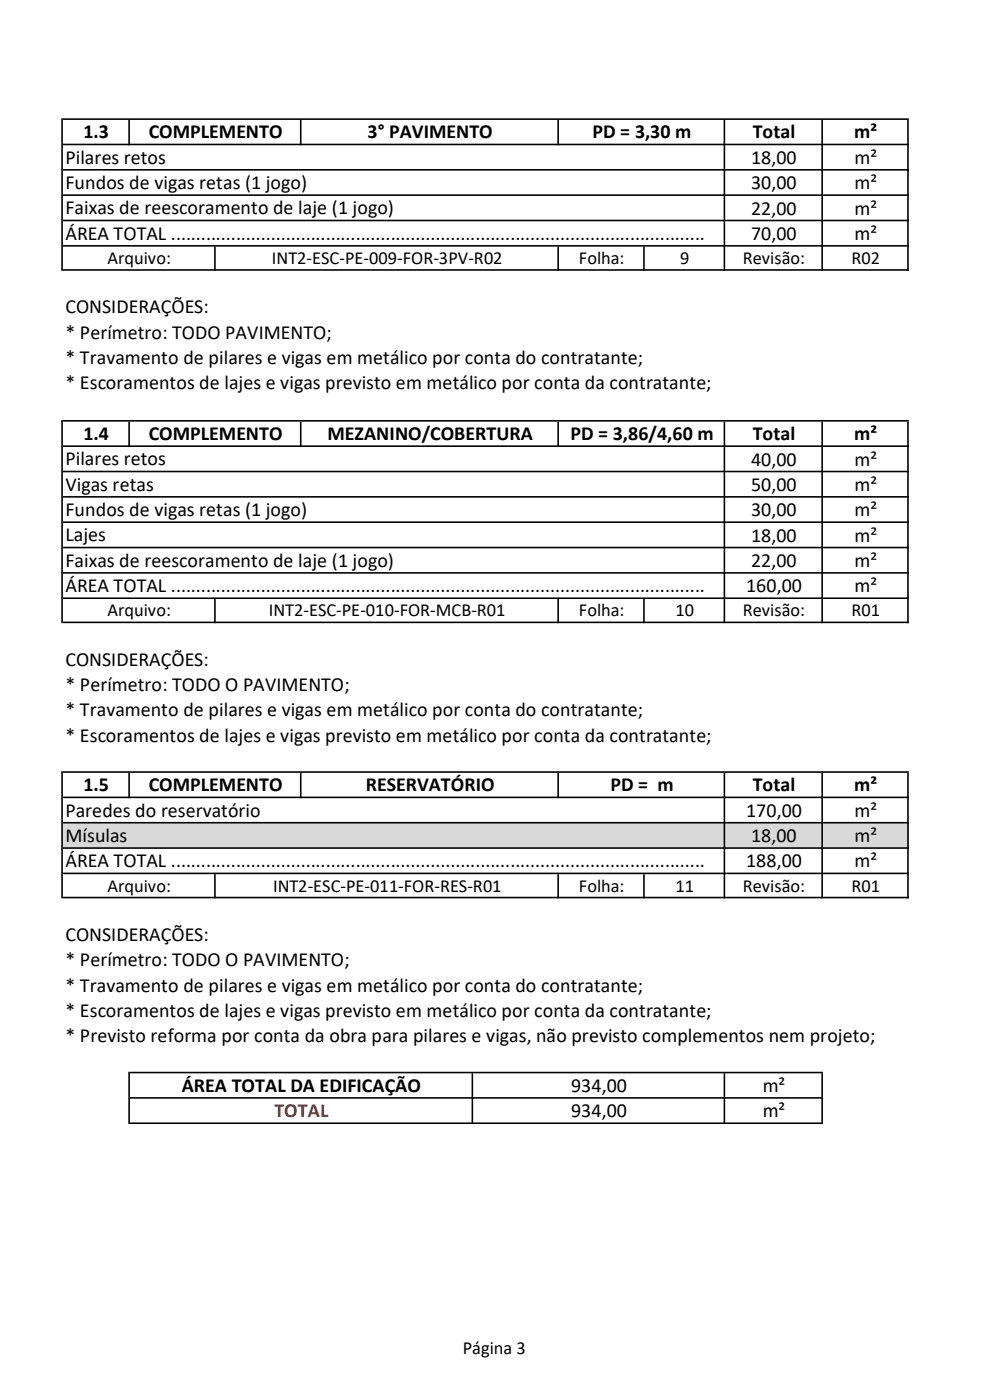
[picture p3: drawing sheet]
<svg xmlns="http://www.w3.org/2000/svg" width="210mm" height="297mm" viewBox="0 0 210 297" stroke-linecap="round" stroke-linejoin="round" font-family="sans-serif">
<defs><g id="words">
<g font-size="4.2">
<text x="17.7" y="29.4">1.3</text>
<text x="31.5" y="29.3">COMPLEMENTO</text>
<text x="78" y="29.3">3° PAVIMENTO</text>
<text x="125.7" y="29.3">PD = 3,30 m</text>
<text x="159.7" y="29.4">Total</text>
<text x="181.2" y="29.4">m²</text>
<text x="13.9" y="34.7">Pilares retos</text>
<text x="159.3" y="34.8">18,00</text>
<text x="181.3" y="34.8">m²</text>
<text x="13.9" y="40.1">Fundos de vigas retas (1 jogo)</text>
<text x="159.3" y="40.1">30,00</text>
<text x="181.3" y="40.1">m²</text>
<text x="13.9" y="45.5">Faixas de reescoramento de laje (1 jogo)</text>
<text x="159.3" y="45.5">22,00</text>
<text x="181.3" y="45.5">m²</text>
<text x="13.9" y="50.8">ÁREA TOTAL ...........................................................................................................</text>
<text x="159.3" y="50.9">70,00</text>
<text x="181.3" y="50.9">m²</text>
<text x="13.9" y="71.8">* Perímetro: TODO PAVIMENTO;</text>
<text x="13.9" y="66.5">CONSIDERAÇÕES:</text>
<text x="13.9" y="77.2">* Travamento de pilares e vigas em metálico por conta do contratante;</text>
<text x="13.9" y="82.6">* Escoramentos de lajes e vigas previsto em metálico por conta da contratante;</text>
<text x="17.7" y="93.4">1.4</text>
<text x="31.5" y="93.3">COMPLEMENTO</text>
<text x="69.5" y="93.3">MEZANINO/COBERTURA</text>
<text x="121.1" y="93.3">PD = 3,86/4,60 m</text>
<text x="159.7" y="93.4">Total</text>
<text x="181.2" y="93.4">m²</text>
<text x="13.9" y="98.7">Pilares retos</text>
<text x="159.3" y="98.8">40,00</text>
<text x="181.3" y="98.8">m²</text>
<text x="13.9" y="104.1">Vigas retas</text>
<text x="159.3" y="104.1">50,00</text>
<text x="181.3" y="104.1">m²</text>
<text x="13.9" y="109.5">Fundos de vigas retas (1 jogo)</text>
<text x="159.3" y="109.5">30,00</text>
<text x="181.3" y="109.5">m²</text>
<text x="13.9" y="114.9">Lajes</text>
<text x="159.3" y="114.9">18,00</text>
<text x="181.3" y="114.9">m²</text>
<text x="13.9" y="120.2">Faixas de reescoramento de laje (1 jogo)</text>
<text x="13.9" y="125.6">ÁREA TOTAL ...........................................................................................................</text>
<text x="158.3" y="125.6">160,00</text>
<text x="159.3" y="120.3">22,00</text>
<text x="181.3" y="120.3">m²</text>
<text x="181.3" y="125.6">m²</text>
<text x="13.9" y="141.2">CONSIDERAÇÕES:</text>
<text x="13.9" y="146.6">* Perímetro: TODO O PAVIMENTO;</text>
<text x="13.9" y="152">* Travamento de pilares e vigas em metálico por conta do contratante;</text>
<text x="13.9" y="157.4">* Escoramentos de lajes e vigas previsto em metálico por conta da contratante;</text>
<text x="17.7" y="167.9">1.5</text>
<text x="31.5" y="167.9">COMPLEMENTO</text>
<text x="77.6" y="167.9">RESERVATÓRIO</text>
<text x="129.5" y="167.9">PD = m</text>
<text x="159.7" y="167.9">Total</text>
<text x="181.2" y="167.9">m²</text>
<text x="13.9" y="173.2">Paredes do reservatório</text>
<text x="158.3" y="173.3">170,00</text>
<text x="181.3" y="173.3">m²</text>
<text x="13.9" y="178.6">Mísulas</text>
<text x="159.3" y="178.6">18,00</text>
<text x="181.3" y="178.6">m²</text>
<text x="13.9" y="184">ÁREA TOTAL ...........................................................................................................</text>
<text x="158.3" y="184">188,00</text>
<text x="181.3" y="184">m²</text>
<text x="13.9" y="199.6">CONSIDERAÇÕES:</text>
<text x="13.9" y="205">* Perímetro: TODO O PAVIMENTO;</text>
<text x="13.9" y="210.4">* Travamento de pilares e vigas em metálico por conta do contratante;</text>
<text x="13.9" y="215.7">* Escoramentos de lajes e vigas previsto em metálico por conta da contratante;</text>
<text x="13.9" y="221.1">* Previsto reforma por conta da obra para pilares e vigas, não previsto complementos nem projeto;</text>
<text x="38.6" y="231.6">ÁREA TOTAL DA EDIFICAÇÃO</text>
<text x="121.2" y="231.6">934,00</text>
<text x="161.8" y="231.6">m²</text>
<text x="121.2" y="237">934,00</text>
<text x="161.8" y="237">m²</text>
</g>
<text font-size="4.2" fill="#f00" x="58.2" y="237">TOTAL</text>
<g font-size="3.9">
<text x="22.8" y="56">Arquivo:</text>
<text x="57.7" y="56">INT2-ESC-PE-009-FOR-3PV-R02</text>
<text x="122.8" y="56">Folha:</text>
<text x="144.3" y="56">9</text>
<text x="157.6" y="56">Revisão:</text>
<text x="180.6" y="56">R02</text>
<text x="22.8" y="130.8">Arquivo:</text>
<text x="57" y="130.8">INT2-ESC-PE-010-FOR-MCB-R01</text>
<text x="122.8" y="130.8">Folha:</text>
<text x="143.3" y="130.8">10</text>
<text x="157.6" y="130.8">Revisão:</text>
<text x="180.6" y="130.8">R01</text>
<text x="22.8" y="189.1">Arquivo:</text>
<text x="57.9" y="189.1">INT2-ESC-PE-011-FOR-RES-R01</text>
<text x="122.8" y="189.1">Folha:</text>
<text x="143.3" y="189.1">11</text>
<text x="157.6" y="189.1">Revisão:</text>
<text x="180.6" y="189.1">R01</text>
<text x="98.2" y="287.3">Página 3</text>
</g>
</g></defs>
<path d="M13.3 174.5h179.4v5.5h-179.4z" fill="#d9d9d9"/>
<g fill="#000">
<path d="M13.3 25.1h179.5v.3h-179.5zM13.3 30.5h179.5v.3h-179.5zM13.3 35.9h179.5v.3h-179.5zM13.3 41.2h179.5v.4h-179.5zM13.3 46.6h179.5v.3h-179.5zM13.3 52h179.5v.3h-179.5zM13.3 57.1h179.5v.3h-179.5zM13.3 89.1h179.5v.4h-179.5zM13.3 94.5h179.5v.3h-179.5zM13.3 99.9h179.5v.3h-179.5zM13.3 105.2h179.5v.4h-179.5zM13.3 110.6h179.5v.4h-179.5zM13.3 116h179.5v.3h-179.5zM13.3 121.4h179.5v.3h-179.5zM13.3 126.7h179.5v.4h-179.5zM13.3 131.9h179.5v.3h-179.5zM13.3 163.6h179.5v.4h-179.5zM13.3 169h179.5v.3h-179.5zM13.3 174.4h179.5v.3h-179.5zM13.3 179.7h179.5v.4h-179.5zM13.3 185.1h179.5v.4h-179.5zM13.3 190.2h179.5v.4h-179.5zM27.6 227.4h147v.3h-147zM27.6 232.7h147v.4h-147zM27.6 238.1h147v.4h-147z" fill-rule="evenodd"/>
<path d="M118.2 25.4h.4v5.4h-.4zM13 25.1h.3v32.3h-.3zM27.2 25.4h.4v5.4h-.4zM63.6 25.4h.4v5.4h-.4zM118.2 52.3h.4v5.1h-.4zM153.5 25.4h.3v32h-.3zM174.2 25.4h.4v32h-.4zM192.4 25.4h.4v32h-.4zM45.4 52.3h.4v5.1h-.4zM118.2 89.5h.4v5.3h-.4zM136.4 52.3h.4v5.1h-.4zM13 89.1h.3v43.1h-.3zM27.2 89.5h.4v5.3h-.4zM63.6 89.5h.4v5.3h-.4zM118.2 127.1h.4v5.1h-.4zM153.5 89.5h.3v42.7h-.3zM174.2 89.5h.4v42.7h-.4zM192.4 89.5h.4v42.7h-.4zM45.4 127.1h.4v5.1h-.4zM118.2 164h.4v5.3h-.4zM136.4 127.1h.4v5.1h-.4zM27.2 164h.4v5.3h-.4zM153.5 164h.3v26.6h-.3zM174.2 164h.4v26.6h-.4zM13 163.6h.3v27h-.3zM27.2 227.4h.4v11.1h-.4zM63.6 164h.4v5.3h-.4zM118.2 185.5h.4v5.1h-.4zM153.5 227.7h.3v10.8h-.3zM174.2 227.7h.4v10.8h-.4zM192.4 164h.4v26.6h-.4zM45.4 185.5h.4v5.1h-.4zM136.4 185.5h.4v5.1h-.4zM100 227.7h.4v10.8h-.4z" fill-rule="evenodd"/>
</g>
<use href="#words"/>
</svg>
